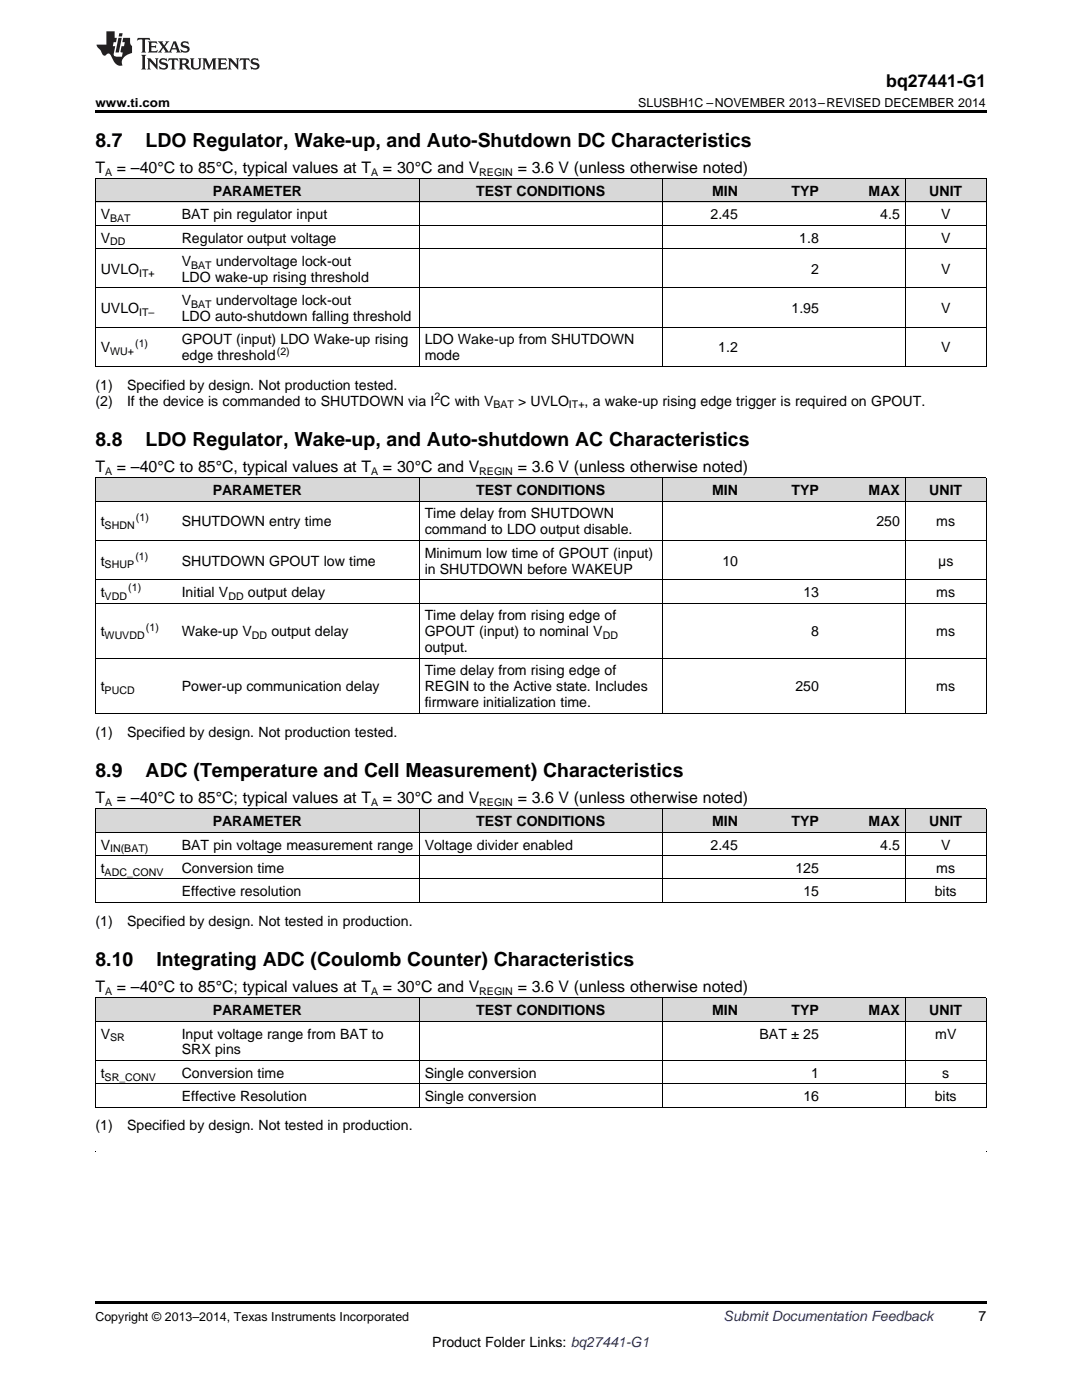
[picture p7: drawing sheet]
<svg xmlns="http://www.w3.org/2000/svg" width="216mm" height="279mm" viewBox="0 0 216 279" stroke-linecap="round" stroke-linejoin="round" font-family="sans-serif">
<defs><g id="words">
<g font-size="3.9">
<text x="19" y="29.3">8.7</text>
<text x="29.1" y="29.3">LDO Regulator, Wake-up, and Auto-Shutdown DC Characteristics</text>
<text x="19" y="89">8.8</text>
<text x="29.1" y="89">LDO Regulator, Wake-up, and Auto-shutdown AC Characteristics</text>
<text x="19" y="155.1">8.9</text>
<text x="29.1" y="155.1">ADC (Temperature and Cell Measurement) Characteristics</text>
<text x="19" y="192.8">8.10</text>
<text x="31.2" y="192.8">Integrating ADC (Coulomb Counter) Characteristics</text>
</g>
<text font-size="3.5" x="176.8" y="17.3">bq27441-G1</text>
<g font-size="3.2">
<text x="19" y="34.4">T</text>
<text x="23.3" y="34.4">= –40°C to 85°C, typical values at T</text>
<text x="76.4" y="34.4">= 30°C and V</text>
<text x="103.3" y="34.4">= 3.6 V (unless otherwise noted)(Force Note1)</text>
<text x="19" y="94.2">T</text>
<text x="23.3" y="94.2">= –40°C to 85°C, typical values at T</text>
<text x="76.4" y="94.2">= 30°C and V</text>
<text x="103.3" y="94.2">= 3.6 V (unless otherwise noted)</text>
<text x="19" y="160.2">T</text>
<text x="23.3" y="160.2">= –40°C to 85°C; typical values at T</text>
<text x="76.4" y="160.2">= 30°C and V</text>
<text x="103.3" y="160.2">= 3.6 V (unless otherwise noted) (Force Note1)</text>
<text x="19" y="197.9">T</text>
<text x="23.3" y="197.9">= –40°C to 85°C; typical values at T</text>
<text x="76.4" y="197.9">= 30°C and V</text>
<text x="103.3" y="197.9">= 3.6 V (unless otherwise noted)(Force Note1)</text>
</g>
<g font-size="2.8">
<text x="42.4" y="39.1">PARAMETER</text>
<text x="95" y="39.1">TEST CONDITIONS</text>
<text x="142.1" y="39.1">MIN</text>
<text x="157.9" y="39.1">TYP</text>
<text x="173.3" y="39.1">MAX</text>
<text x="185.4" y="39.1">UNIT</text>
<text x="20.1" y="43.7">V</text>
<text x="36.3" y="43.7">BAT pin regulator input</text>
<text x="141.8" y="43.7">2.45</text>
<text x="175.6" y="43.7">4.5</text>
<text x="187.8" y="43.7">V</text>
<text x="20.1" y="48.4">V</text>
<text x="36.3" y="48.4">Regulator output voltage</text>
<text x="36.3" y="53.1">V</text>
<text x="43.1" y="53.1">undervoltage lock-out</text>
<text x="159.5" y="48.4">1.8</text>
<text x="187.8" y="48.4">V</text>
<text x="20.1" y="54.6">UVLO</text>
<text x="36.3" y="56.2">LDO wake-up rising threshold</text>
<text x="161.9" y="54.6">2</text>
<text x="187.8" y="54.6">V</text>
<text x="20.1" y="62.5">UVLO</text>
<text x="36.3" y="60.9">V</text>
<text x="36.3" y="64.1">LDO auto-shutdown falling threshold</text>
<text x="43.1" y="60.9">undervoltage lock-out</text>
<text x="157.9" y="62.5">1.95</text>
<text x="187.8" y="62.5">V</text>
<text x="20.1" y="70.3">V</text>
<text x="36.3" y="68.7">GPOUT (input) LDO Wake-up rising</text>
<text x="36.3" y="71.9">edge threshold</text>
<text x="84.7" y="68.7">LDO Wake-up from SHUTDOWN</text>
<text x="84.7" y="71.9">mode</text>
<text x="143.3" y="70.3">1.2</text>
<text x="187.8" y="70.3">V</text>
<text x="19" y="77.8">(1)</text>
<text x="25.4" y="77.8">Specified by design. Not production tested.</text>
<text x="19" y="80.9">(2)</text>
<text x="25.4" y="80.9">If the device is commanded to SHUTDOWN via I C with V</text>
<text x="103.4" y="80.9">&gt; UVLO</text>
<text x="116.6" y="80.9">, a wake-up rising edge trigger is required on GPOUT.</text>
<text x="42.4" y="98.8">PARAMETER</text>
<text x="95" y="98.8">TEST CONDITIONS</text>
<text x="142.1" y="98.8">MIN</text>
<text x="157.9" y="98.8">TYP</text>
<text x="173.3" y="98.8">MAX</text>
<text x="185.4" y="98.8">UNIT</text>
<text x="20.1" y="105.1">t</text>
<text x="36.3" y="105.1">SHUTDOWN entry time</text>
<text x="84.7" y="103.5">Time delay from SHUTDOWN</text>
<text x="84.7" y="106.6">command to LDO output disable.</text>
<text x="174.9" y="105.1">250</text>
<text x="186.8" y="105.1">ms</text>
<text x="20.1" y="112.9">t</text>
<text x="36.3" y="112.9">SHUTDOWN GPOUT low time</text>
<text x="84.7" y="111.3">Minimum low time of GPOUT (input)</text>
<text x="144.1" y="112.9">10</text>
<text x="187.2" y="112.9">μs</text>
<text x="20.1" y="119.1">t</text>
<text x="36.3" y="119.1">Initial V</text>
<text x="49.5" y="119.1">output delay</text>
<text x="84.7" y="114.5">in SHUTDOWN before WAKEUP</text>
<text x="160.3" y="119.1">13</text>
<text x="186.8" y="119.1">ms</text>
<text x="84.7" y="123.8">Time delay from rising edge of</text>
<text x="20.1" y="127">t</text>
<text x="36.3" y="127">Wake-up V</text>
<text x="54.2" y="127">output delay</text>
<text x="84.7" y="127">GPOUT (input) to nominal V</text>
<text x="84.7" y="130.1">output.</text>
<text x="161.9" y="127">8</text>
<text x="186.8" y="127">ms</text>
<text x="20.1" y="138">t</text>
<text x="36.3" y="138">Power-up communication delay</text>
<text x="84.7" y="134.8">Time delay from rising edge of</text>
<text x="84.7" y="138">REGIN to the Active state. Includes</text>
<text x="158.7" y="138">250</text>
<text x="186.8" y="138">ms</text>
<text x="84.7" y="141.1">firmware initialization time.</text>
<text x="19" y="147">(1)</text>
<text x="25.4" y="147">Specified by design. Not production tested.</text>
<text x="42.4" y="164.9">PARAMETER</text>
<text x="95" y="164.9">TEST CONDITIONS</text>
<text x="142.1" y="164.9">MIN</text>
<text x="157.9" y="164.9">TYP</text>
<text x="173.3" y="164.9">MAX</text>
<text x="185.4" y="164.9">UNIT</text>
<text x="20.1" y="169.5">V</text>
<text x="36.3" y="169.5">BAT pin voltage measurement range</text>
<text x="84.7" y="169.5">Voltage divider enabled</text>
<text x="141.8" y="169.5">2.45</text>
<text x="175.6" y="169.5">4.5</text>
<text x="187.8" y="169.5">V</text>
<text x="20.1" y="174.2">t</text>
<text x="36.3" y="174.2">Conversion time</text>
<text x="36.3" y="178.9">Effective resolution</text>
<text x="158.7" y="174.2">125</text>
<text x="160.3" y="178.9">15</text>
<text x="186.5" y="178.9">bits</text>
<text x="186.8" y="174.2">ms</text>
<text x="19" y="184.7">(1)</text>
<text x="25.4" y="184.7">Specified by design. Not tested in production.</text>
<text x="42.4" y="202.6">PARAMETER</text>
<text x="95" y="202.6">TEST CONDITIONS</text>
<text x="142.1" y="202.6">MIN</text>
<text x="157.9" y="202.6">TYP</text>
<text x="173.3" y="202.6">MAX</text>
<text x="185.4" y="202.6">UNIT</text>
<text x="20.1" y="207.3">V</text>
<text x="36.3" y="207.3">Input voltage range from BAT to</text>
<text x="151.6" y="207.3">BAT ± 25</text>
<text x="186.6" y="207.3">mV</text>
<text x="20.1" y="215.1">t</text>
<text x="36.3" y="210.4">SRX pins</text>
<text x="36.3" y="215.1">Conversion time</text>
<text x="84.7" y="215.1">Single conversion</text>
<text x="161.9" y="215.1">1</text>
<text x="188" y="215.1">s</text>
<text x="36.3" y="219.7">Effective Resolution</text>
<text x="84.7" y="219.7">Single conversion</text>
<text x="160.3" y="219.7">16</text>
<text x="186.5" y="219.7">bits</text>
<text x="19" y="225.6">(1)</text>
<text x="25.4" y="225.6">Specified by design. Not tested in production.</text>
<text x="195.3" y="263.6">7</text>
<text x="86.3" y="268.9">Product Folder Links: bq27441-G1</text>
</g>
<text font-size="2.8" fill="#0000c8" x="144.4" y="263.6">Submit Documentation Feedback</text>
<g font-size="2.5">
<text x="19" y="21.4">www.ti.com</text>
<text x="127.4" y="21.4">SLUSBH1C –NOVEMBER 2013–REVISED DECEMBER 2014</text>
<text x="19" y="263.6">Copyright © 2013–2014, Texas Instruments Incorporated</text>
</g>
<g font-size="2.1">
<text x="21" y="35.1">A</text>
<text x="74.1" y="35.1">A</text>
<text x="95.6" y="35.1">REGIN</text>
<text x="22" y="44.3">BAT</text>
<text x="22" y="49">DD</text>
<text x="38.1" y="53.6">BAT</text>
<text x="27.8" y="55.2">IT+</text>
<text x="27.8" y="63">IT–</text>
<text x="38.1" y="61.5">BAT</text>
<text x="22" y="70.9">WU+</text>
<text x="27" y="69.2">(1)</text>
<text x="55.2" y="70.8">(2)</text>
<text x="86.7" y="79.8">2</text>
<text x="98.5" y="81.5">BAT</text>
<text x="113.5" y="81.5">IT+</text>
<text x="21" y="94.8">A</text>
<text x="74.1" y="94.8">A</text>
<text x="95.6" y="94.8">REGIN</text>
<text x="20.9" y="105.6">SHDN</text>
<text x="27.1" y="103.9">(1)</text>
<text x="20.9" y="113.5">SHUP</text>
<text x="27" y="111.8">(1)</text>
<text x="20.9" y="119.7">VDD</text>
<text x="25.6" y="118">(1)</text>
<text x="45.6" y="119.7">DD</text>
<text x="29.1" y="125.8">(1)</text>
<text x="20.9" y="127.5">WUVDD</text>
<text x="50.3" y="127.5">DD</text>
<text x="120.3" y="127.5">DD</text>
<text x="20.9" y="138.5">PUCD</text>
<text x="21" y="160.9">A</text>
<text x="74.1" y="160.9">A</text>
<text x="95.6" y="160.9">REGIN</text>
<text x="22" y="170.1">IN(BAT)</text>
<text x="20.9" y="174.8">ADC_CONV</text>
<text x="21" y="198.6">A</text>
<text x="74.1" y="198.6">A</text>
<text x="95.6" y="198.6">REGIN</text>
<text x="22" y="207.8">SR</text>
<text x="20.9" y="215.7">SR_CONV</text>
</g>
</g></defs>
<g fill="#d8d8d8">
<path d="M19 199.2h16.2v4.7h-16.2z"/>
<path d="M35.2 199.2h48.5v4.7h-48.5z"/>
<path d="M83.7 199.2h48.5v4.7h-48.5z"/>
<path d="M132.2 199.2h16.1v4.7h-16.1z"/>
<path d="M148.3 199.2h16.2v4.7h-16.2z"/>
<path d="M164.5 199.2h16.2v4.7h-16.2z"/>
<path d="M180.7 199.2h16.1v4.7h-16.1z"/>
<path d="M19 161.5h16.2v4.7h-16.2z"/>
<path d="M35.2 161.5h48.5v4.7h-48.5z"/>
<path d="M83.7 161.5h48.5v4.7h-48.5z"/>
<path d="M132.2 161.5h16.1v4.7h-16.1z"/>
<path d="M148.3 161.5h16.2v4.7h-16.2z"/>
<path d="M164.5 161.5h16.2v4.7h-16.2z"/>
<path d="M180.7 161.5h16.1v4.7h-16.1z"/>
<path d="M19 95.4h16.2v4.7h-16.2z"/>
<path d="M35.2 95.4h48.5v4.7h-48.5z"/>
<path d="M83.7 95.4h48.5v4.7h-48.5z"/>
<path d="M132.2 95.4h16.1v4.7h-16.1z"/>
<path d="M148.3 95.4h16.2v4.7h-16.2z"/>
<path d="M164.5 95.4h16.2v4.7h-16.2z"/>
<path d="M180.7 95.4h16.1v4.7h-16.1z"/>
<path d="M19 35.7h16.2v4.7h-16.2z"/>
<path d="M35.2 35.7h48.5v4.7h-48.5z"/>
<path d="M83.7 35.7h48.5v4.7h-48.5z"/>
<path d="M132.2 35.7h16.1v4.7h-16.1z"/>
<path d="M148.3 35.7h16.2v4.7h-16.2z"/>
<path d="M164.5 35.7h16.2v4.7h-16.2z"/>
<path d="M180.7 35.7h16.1v4.7h-16.1z"/>
</g>
<g fill="#000">
<path d="M19 22h177.8v.5h-177.8zM19 73.1l.2 .1zM83.6 73.1l.1 .1zM148.2 73.1l.1 .1zM164.4 73.1l.1 .1zM180.6 73.1l.1 .1zM196.7 73.1l.1 .1zM19 142.4h.2zM83.6 142.4h.1zM180.6 142.4h.1zM196.7 142.4h.1zM19 180.1h.2z"/>
<path d="M83.6 180.1h.1zM148.2 180.1h.1zM164.4 180.1h.1zM180.6 180.1h.1zM196.7 180.1h.1zM19 229.8h.2zM19 221h.2zM83.6 221h.1zM148.2 221h.1zM164.4 221h.1zM180.6 221h.1zM196.7 221h.1z"/>
<path d="M196.7 229.8h.1zM19 259.7h177.8v.5h-177.8z"/>
</g>
<g fill="none" stroke="#000" stroke-width=".2">
<path d="M19 35.6h177.8M19.1 35.7v37.5M83.6 35.7v37.5M132.1 35.7v37.5M180.6 35.7v37.5M196.8 35.7v37.5M19 57.4h177.8M19 49.6h177.8M19 45h177.8M19 40.3h177.8M19 73.1h177.8M19 65.3h177.8"/>
<path d="M19 95.4h177.8M19.1 95.4v47M83.6 95.4v47M132.1 95.4v47M180.6 95.4v47M196.8 95.4v47M19 115.7h177.8M19 107.9h177.8M19 100h177.8M19 131.4h177.8M19 120.4h177.8M19 142.4h177.8"/>
<path d="M19 175.4h177.8M19 170.8h177.8M19 166.1h177.8M19 161.4h177.8M19.1 161.5v18.6M83.6 161.5v18.6M132.1 161.5v18.6M180.6 161.5v18.6M196.8 161.5v18.6M19 199.2h177.8M19 180.1h177.8M19.1 199.2v21.8"/>
<path d="M83.6 199.2v21.8M132.1 199.2v21.8M180.6 199.2v21.8M196.8 199.2v21.8M19 216.3h177.8M19 211.6h177.8M19 203.8h177.8M19 221h177.8"/>
</g>
<g fill="#231f20">
<path d="M27.5 7.6l-.1 .5 .4-.2h.6v.1v2.1l-.2 .4h1l-.3-.4v-2.1l.1-.1h.5l.5 .2-.2-.5zM29.5 8.3l.2 .3v1.5l-.2 .4h1.8l.2-.6a1.04 1.04 0 0 1-1.3 .2v-.7h.6l.3 .2v-.6l-.3 .2h-.6v-.6l.8-.1 .4 .3-.2-.5zM31.5 8.3l.9 1.1-.9 1.1h.8l-.2-.2 .5-.7 .4 .7-.2 .2h1.5l-.1-.2 .1-.4h.9l.1 .4-.2 .2h1l-.3-.3-.7-1.9h-.5l-.9 2-.8-1 .9-1h-.8l.1 .3-.3 .5-.4-.6 .2-.2zM34.7 8.6l.4 1h-.7zM36.3 8.4a.63 .63 0 0 0-.2 .7 .63 .63 0 0 0 .6 .4l.6 .2 .1 .2a.75 .75 0 0 1-.7 .4 .75 .75 0 0 1-.6-.5l.1 .7 .1-.1a1.11 1.11 0 0 0 1.5-.6 1.13 1.13 0 0 0-1.2-.8l-.1-.4a1.04 1.04 0 0 1 1.2 .2l-.2-.5-.1 .1-.5-.2zM28.2 10.9l.2 .4v2.2l-.2 .4h1l-.3-.4v-2.2l.3-.4zM29.3 11.6l.3 .4v1.5l-.3 .4h.8l-.2-.4v-1.3l1.5 1.7v-1.9l.2-.4h-.7l.2 .4v.9l-1.1-1.3zM32 11.8a.62 .62 0 0 0-.2 .7 .62 .62 0 0 0 .6 .4l.6 .1 .1 .3a.76 .76 0 0 1-.7 .3 .76 .76 0 0 1-.6-.4l.1 .7 .1-.1a1.11 1.11 0 0 0 1.5-.6 1.13 1.13 0 0 0-1.2-.8l-.1-.4a1.04 1.04 0 0 1 1.2 .2l-.2-.6-.1 .1-.5-.1zM33.7 11.6l-.2 .6a.61 .61 0 0 1 .8-.3v1.6l-.2 .4h.9l-.2-.4v-1.6a.63 .63 0 0 1 .8 .3l-.2-.6zM35.6 11.6l.3 .4v1.5l-.3 .4h1l-.2-.2v-.8l.5 .2a.76 .76 0 0 0 1.2 .7l-1-1a.58 .58 0 0 0 .6-.5 .58 .58 0 0 0-.5-.6zM36.4 11.9h.1a.45 .45 0 0 1 .5 .1 .45 .45 0 0 1 .1 .5l-.7 .2zM37.9 11.6l.2 .2a2.17 2.17 0 0 0 .3 1.9 .99 .99 0 0 0 1.6-.6v-1.1l.2-.4h-.7l.2 .2a1.92 1.92 0 0 1-.2 1.8 .6 .6 0 0 1-.9-.5v-1.1l.2-.4zM40.4 11.6l.2 .4v1.5l-.2 .4h.7l-.2-.4v-1.4l.8 1.8 .8-1.8v1.4l-.2 .4h.9l-.2-.4v-1.5l.2-.4h-.8l-.6 1.5-.6-1.5zM43.4 11.6l.2 .4v1.5l-.2 .4h1.8l.2-.6a1.04 1.04 0 0 1-1.3 .1v-.6h.5l.4 .2v-.6l-.4 .2h-.5v-.7h.8l.3 .3-.1-.6zM45.5 11.6l.2 .4v1.5l-.2 .4h.7l-.2-.4v-1.3l1.5 1.7v-1.9l.2-.4h-.7l.2 .4v.9l-1.1-1.3zM47.9 11.6l-.1 .6a.61 .61 0 0 1 .8-.3v1.6l-.3 .4h1l-.3-.4 .1-1.6a.63 .63 0 0 1 .7 .3l-.1-.6zM50.2 11.8a.62 .62 0 0 0-.2 .7 .62 .62 0 0 0 .6 .4l.6 .1 .2 .3a.76 .76 0 0 1-.8 .3 .76 .76 0 0 1-.6-.4l.1 .7 .2-.1a1.11 1.11 0 0 0 1.5-.6 1.13 1.13 0 0 0-1.3-.8l-.1-.4a1.04 1.04 0 0 1 1.2 .2l-.1-.6-.2 .1-.5-.1z"/>
<path d="M21.2 6.3v2.6h-1.9l.1 .4 .7 .9a.91 .91 0 0 0 1 .8 .56 .56 0 0 1 .5-.3 .56 .56 0 0 1 .5 .3l.4 .8a1.53 1.53 0 0 0 1.9 1.2 1.54 1.54 0 0 1 1-2.1l.9-.3v-1.4a1.52 1.52 0 0 1-.3-1.6h-1.4l-.2 .8h.5l-.2 .8h-.4l-.2 1v.2l.4 .1-.2 .8a1.93 1.93 0 0 1-1.6-.3l.3-1.8h-.5l.2-.8h.4l.2-.8h-.4v-1.3zM23.6 7.6l-.6 2.9h.7l.6-2.9zM23.8 6.6l-.1 .7h.6l.2-.7z"/>
</g>
<use href="#words"/>
</svg>
